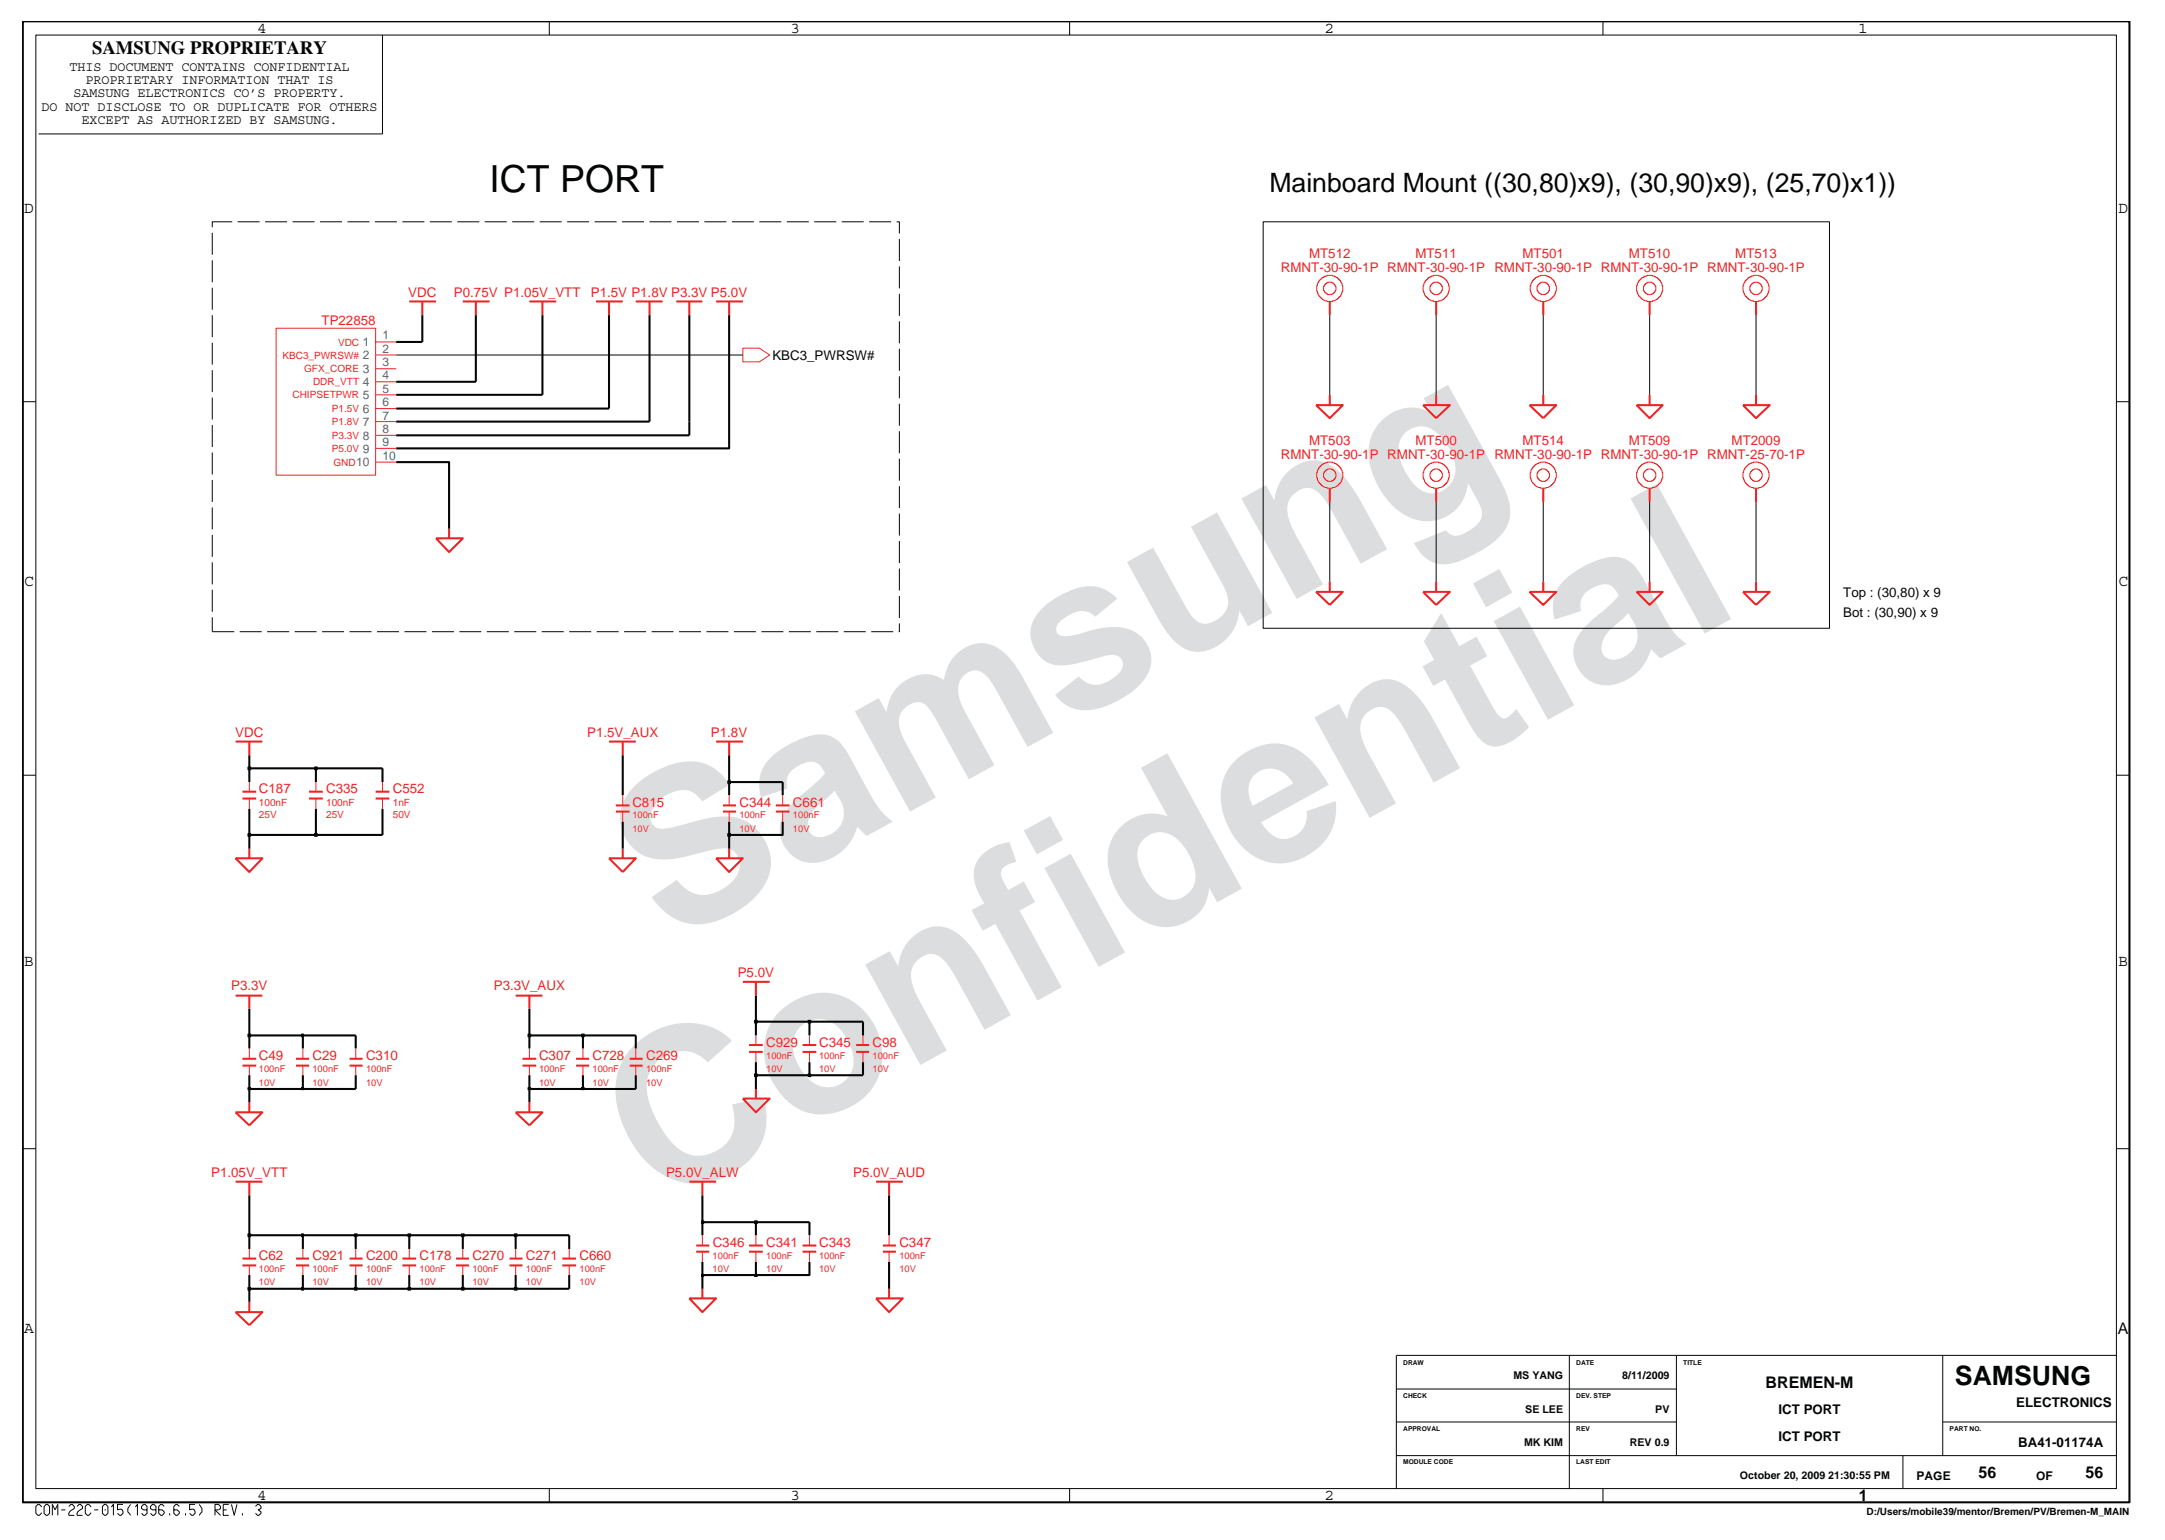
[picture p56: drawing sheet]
<svg xmlns="http://www.w3.org/2000/svg" width="267mm" height="190mm" viewBox="0 0 267 190" stroke-linecap="round" stroke-linejoin="round" font-family="sans-serif">
<defs><g id="words">
<g font-size="26.5" fill="#dcddde">
<text x="82.4" y="116.5" transform="rotate(-29 82.4 116.5)">Samsung</text>
<text x="81.1" y="149.2" transform="rotate(-29 81.1 149.2)">Confidential</text>
</g>
<text font-size="4.6" fill="#040505" x="60.4" y="23.7">ICT PORT</text>
<g font-size="3.3" fill="#040505">
<text x="156.6" y="23.6">Mainboard Mount ((30,80)x9), (30,90)x9), (25,70)x1))</text>
<text x="241.1" y="170.8">SAMSUNG</text>
</g>
<text font-size="2.3" fill="#040505" x="11.4" y="6.7">SAMSUNG PROPRIETARY</text>
<g font-size="2" fill="#040505">
<text x="31.8" y="4">4</text>
<text x="97.6" y="4">3</text>
<text x="163.4" y="4">2</text>
<text x="229.2" y="4">1</text>
<text x="3" y="26.2">D</text>
<text x="261.3" y="26.2">D</text>
<text x="3" y="72.3">C</text>
<text x="261.3" y="72.3">C</text>
<text x="3" y="119.2">B</text>
<text x="261.3" y="119.2">B</text>
<text x="3" y="164.4">A</text>
<text x="261.2" y="164.6">A</text>
<text x="217.8" y="171.2">BREMEN-M</text>
<text x="31.8" y="185">4</text>
<text x="97.6" y="185">3</text>
<text x="163.4" y="185">2</text>
<text x="229.3" y="185.1">1</text>
<text x="244" y="182.2">56</text>
<text x="257.2" y="182.2">56</text>
</g>
<g font-size="1.6" fill="#040505">
<text x="8.6" y="8.8">THIS DOCUMENT CONTAINS CONFIDENTIAL</text>
<text x="9.1" y="12">SAMSUNG ELECTRONICS CO’S PROPERTY.</text>
<text x="10.5" y="10.4">PROPRIETARY INFORMATION THAT IS</text>
<text x="5.1" y="13.7">DO NOT DISCLOSE TO OR DUPLICATE FOR OTHERS</text>
<text x="10.1" y="15.3">EXCEPT AS AUTHORIZED BY SAMSUNG.</text>
<text x="95.3" y="44.4">KBC3_PWRSW#</text>
<text x="227.3" y="76">Bot : (30,90) x 9</text>
<text x="227.3" y="73.6">Top : (30,80) x 9</text>
<text x="248.7" y="173.5">ELECTRONICS</text>
<text x="219.4" y="177.6">ICT PORT</text>
<text x="219.4" y="174.3">ICT PORT</text>
<text x="248.9" y="178.4">BA41-01174A</text>
</g>
<g font-size="1.6" fill="#ec2426">
<text x="158" y="33.5">RMNT-30-90-1P RMNT-30-90-1P RMNT-30-90-1P RMNT-30-90-1P RMNT-30-90-1P</text>
<text x="161.5" y="31.8">MT512</text>
<text x="174.6" y="31.8">MT511</text>
<text x="187.8" y="31.8">MT501</text>
<text x="200.9" y="31.8">MT510</text>
<text x="214" y="31.8">MT513</text>
<text x="39.7" y="40.1">TP22858</text>
<text x="50.4" y="36.6">VDC</text>
<text x="56" y="36.6">P0.75V P1.05V_VTT</text>
<text x="72.9" y="36.6">P1.5V P1.8V P3.3V P5.0V</text>
<text x="158" y="56.6">RMNT-30-90-1P RMNT-30-90-1P RMNT-30-90-1P RMNT-30-90-1P RMNT-25-70-1P</text>
<text x="161.5" y="54.9">MT503</text>
<text x="174.6" y="54.9">MT500</text>
<text x="187.8" y="54.9">MT514</text>
<text x="200.9" y="54.9">MT509</text>
<text x="213.6" y="54.9">MT2009</text>
<text x="29" y="90.9">VDC</text>
<text x="72.4" y="90.9">P1.5V_AUX</text>
<text x="87.7" y="90.9">P1.8V</text>
<text x="31.9" y="97.8">C187</text>
<text x="40.2" y="97.8">C335</text>
<text x="48.4" y="97.8">C552</text>
<text x="78" y="99.5">C815</text>
<text x="91.2" y="99.5">C344</text>
<text x="97.8" y="99.5">C661</text>
<text x="28.5" y="122.1">P3.3V</text>
<text x="60.9" y="122.1">P3.3V_AUX</text>
<text x="91" y="120.5">P5.0V</text>
<text x="31.9" y="130.7">C49</text>
<text x="38.5" y="130.7">C29</text>
<text x="45.1" y="130.7">C310</text>
<text x="66.5" y="130.7">C307</text>
<text x="73.1" y="130.7">C728</text>
<text x="79.7" y="130.7">C269</text>
<text x="94.5" y="129.1">C929</text>
<text x="101" y="129.1">C345</text>
<text x="107.6" y="129.1">C98</text>
<text x="26" y="145.1">P1.05V_VTT</text>
<text x="82.2" y="145.1">P5.0V_ALW</text>
<text x="105.2" y="145.1">P5.0V_AUD</text>
<text x="31.9" y="155.4">C62</text>
<text x="38.5" y="155.4">C921</text>
<text x="45.1" y="155.4">C200</text>
<text x="51.8" y="155.4">C178</text>
<text x="58.3" y="155.4">C270</text>
<text x="64.9" y="155.4">C271</text>
<text x="71.5" y="155.4">C660</text>
<text x="87.9" y="153.8">C346</text>
<text x="94.5" y="153.8">C341</text>
<text x="101" y="153.8">C343</text>
<text x="110.9" y="153.8">C347</text>
</g>
<g font-size="1.5" fill="#3a53a4">
<text x="47.2" y="41.9">1</text>
<text x="44.7" y="42.7">1</text>
<text x="44.7" y="44.3">2</text>
<text x="44.7" y="46">3</text>
<text x="44.7" y="47.6">4</text>
<text x="47.2" y="43.5">2</text>
<text x="47.2" y="45.2">3</text>
<text x="47.2" y="46.8">4</text>
<text x="44.7" y="49.2">5</text>
<text x="44.7" y="50.9">6</text>
<text x="44.7" y="52.5">7</text>
<text x="47.2" y="48.5">5</text>
<text x="47.2" y="50.1">6</text>
<text x="47.2" y="51.8">7</text>
<text x="47.2" y="53.4">8</text>
<text x="43.9" y="57.5">10</text>
<text x="44.7" y="54.2">8</text>
<text x="44.7" y="55.8">9</text>
<text x="47.2" y="55">9</text>
<text x="47.2" y="56.7">10</text>
</g>
<g font-size="1.5" fill="#040505">
<text x="236.4" y="182.5">PAGE</text>
<text x="251.1" y="182.5">OF</text>
</g>
<g font-size="1.3" fill="#040505">
<text x="186.7" y="170.1">MS YANG</text>
<text x="200.1" y="170.1">8/11/2009</text>
<text x="188" y="178.3">MK KIM</text>
<text x="188.1" y="174.2">SE LEE</text>
<text x="201" y="178.3">REV 0.9</text>
<text x="204.2" y="174.2">PV</text>
<text x="214.6" y="182.4">October 20, 2009 21:30:55 PM</text>
</g>
<g font-size="1.2" fill="#ec2426">
<text x="34.8" y="44.2">KBC3_PWRSW#</text>
<text x="37.5" y="45.9">GFX_CORE</text>
<text x="38.6" y="47.5">DDR_VTT</text>
<text x="41.7" y="42.6">VDC</text>
<text x="36.1" y="49.1">CHIPSETPWR</text>
<text x="40.9" y="50.8">P1.5V</text>
<text x="40.9" y="52.4">P1.8V</text>
<text x="40.9" y="54.1">P3.3V</text>
<text x="40.9" y="55.7">P5.0V</text>
<text x="41.1" y="57.4">GND</text>
<text x="31.9" y="99.3">100nF</text>
<text x="31.9" y="100.9">25V</text>
<text x="40.2" y="99.3">100nF</text>
<text x="40.2" y="100.9">25V</text>
<text x="48.4" y="99.3">1nF</text>
<text x="48.4" y="100.9">50V</text>
<text x="78" y="100.9">100nF</text>
<text x="91.2" y="100.9">100nF</text>
<text x="97.8" y="100.9">100nF</text>
<text x="78" y="102.6">10V</text>
<text x="91.2" y="102.6">10V</text>
<text x="97.8" y="102.6">10V</text>
<text x="94.5" y="130.6">100nF</text>
<text x="101" y="130.6">100nF</text>
<text x="107.6" y="130.6">100nF</text>
<text x="31.9" y="133.9">10V</text>
<text x="31.9" y="132.2">100nF</text>
<text x="38.5" y="132.2">100nF</text>
<text x="38.5" y="133.9">10V</text>
<text x="45.1" y="133.9">10V</text>
<text x="45.1" y="132.2">100nF</text>
<text x="66.5" y="133.9">10V</text>
<text x="66.5" y="132.2">100nF</text>
<text x="73.1" y="132.2">100nF</text>
<text x="73.1" y="133.9">10V</text>
<text x="79.7" y="132.2">100nF</text>
<text x="79.7" y="133.9">10V</text>
<text x="94.5" y="132.2">10V</text>
<text x="101" y="132.2">10V</text>
<text x="107.6" y="132.2">10V</text>
<text x="87.9" y="155.2">100nF</text>
<text x="94.5" y="155.2">100nF</text>
<text x="101" y="155.2">100nF</text>
<text x="110.9" y="155.2">100nF</text>
<text x="31.9" y="156.9">100nF</text>
<text x="31.9" y="158.5">10V</text>
<text x="38.5" y="158.5">10V</text>
<text x="38.5" y="156.9">100nF</text>
<text x="45.1" y="156.9">100nF</text>
<text x="45.1" y="158.5">10V</text>
<text x="51.8" y="158.5">10V</text>
<text x="51.8" y="156.9">100nF</text>
<text x="58.3" y="156.9">100nF</text>
<text x="58.3" y="158.5">10V</text>
<text x="64.9" y="158.5">10V</text>
<text x="64.9" y="156.9">100nF</text>
<text x="71.5" y="158.5">10V</text>
<text x="71.5" y="156.9">100nF</text>
<text x="87.9" y="156.9">10V</text>
<text x="94.5" y="156.9">10V</text>
<text x="101" y="156.9">10V</text>
<text x="110.9" y="156.9">10V</text>
</g>
<text font-size="1.2" fill="#040505" x="230.2" y="186.9">D:/Users/mobile39/mentor/Bremen/PV/Bremen-M_MAIN</text>
<g font-size=".8" fill="#040505">
<text x="173.1" y="168.3">DRAW</text>
<text x="173.1" y="172.3">CHECK</text>
<text x="194.4" y="168.3">DATE</text>
<text x="194.4" y="172.3">DEV. STEP</text>
<text x="207.6" y="168.3">TITLE</text>
<text x="173.1" y="176.5">APPROVAL</text>
<text x="194.4" y="176.5">REV</text>
<text x="240.5" y="176.5">PART NO.</text>
<text x="173.1" y="180.6">MODULE CODE</text>
<text x="194.4" y="180.6">LAST EDIT</text>
</g>
</g></defs>
<g fill="none" stroke="#ec2426" stroke-width=".12">
<path d="M162.7 34.5l.4-.3h.2l.1-.2h.3h.7h.2l.2 .2h.1l.5 .4v.2l.1 .2v.2h.1v.7h-.1v.3l-.1 .3-.5 .4-.3 .2h-.2v.1h-.7v-.1h-.3l-.3-.2-.4-.4-.1-.3h-.1v-.3h-.1v-.7h.1v-.2zM163.5 35l.3-.1v-.1h.5v.1h.1l.3 .2v.2h.1v.5h-.1v.2l-.3 .2h-.1v.1h-.5v-.1h-.2l-.3-.2v-.2v-.5v-.2zM175.9 34.5l.3-.3h.2l.1-.2h.3h.7h.2l.2 .2h.2l.4 .4v.2l.2 .2v.2h.1v.7h-.1v.3h-.1l-.1 .3-.4 .4-.4 .2h-.2v.1h-.7v-.1h-.3l-.3-.2-.4-.4-.1-.3h-.1v-.3h-.1v-.7h.1v-.2zM176.6 35l.3-.1v-.1h.5v.1h.2l.2 .2v.2h.1v.5h-.1v.2l-.2 .2h-.2v.1h-.5v-.1h-.2l-.2-.2v-.2h-.1v-.5h.1v-.2zM189.1 34.5l.3-.3h.2l.2-.2h.2h.7h.2l.2 .2h.2l.4 .4v.2l.2 .2v.2h.1v.7h-.1v.3h-.1l-.1 .3-.4 .4-.4 .2h-.2v.1h-.7v-.1h-.2l-.4-.2-.4-.4-.1-.3h-.1v-.3h-.1v-.7h.1v-.2zM189.8 35l.3-.1v-.1h.5v.1h.2l.2 .2v.2h.1v.5h-.1v.2l-.2 .2h-.2v.1h-.5v-.1h-.2l-.2-.2v-.2h-.1v-.5h.1v-.2zM202.2 34.5l.3-.3h.2l.2-.2h.2h.7h.3l.1 .2h.2l.4 .4v.2l.2 .2v.2h.1v.7h-.1v.3h-.1l-.1 .3-.4 .4-.3 .2h-.3v.1h-.7v-.1h-.2l-.4-.2-.4-.4-.1-.3h-.1v-.3v-.7v-.2zM203 35l.2-.1v-.1h.5v.1h.2l.3 .2v.2v.5v.2l-.3 .2h-.2v.1h-.5v-.1h-.2l-.2-.2v-.2h-.1v-.5h.1v-.2zM215.3 34.5l.4-.3h.1l.2-.2h.3h.6h.3l.2 .2h.1l.5 .4v.2l.1 .2v.2h.1v.7h-.1v.3h-.1v.3l-.5 .4-.3 .2h-.3v.1h-.6v-.1h-.3l-.3-.2-.5-.4v-.3h-.1v-.3h-.1v-.7h.1v-.2zM216.1 35l.2-.1v-.1h.6v.1h.1l.3 .2v.2h.1v.5h-.1v.2l-.3 .2h-.1v.1h-.6v-.1h-.1l-.3-.2v-.2h-.1v-.5h.1v-.2zM34.1 40.5h12.2v18.1h-12.2zM46.3 42.2h2.6"/>
<path d="M46.3 45.5h2.6M46.3 48.7h2.6M46.3 52h2.6M46.3 55.3h2.6M46.3 40.5v.1M46.3 43.8h2.6M46.3 47.1h2.6M46.3 50.4h2.6M46.3 53.7h2.6M46.3 57h2.6M91.6 42.9h2.1l1.2 .9-1.2 .8h-2.1zM163 57.3l.3-.1h.1v-.1h.3v-.1h.7v.1h.2v.1h.3l.5 .5v.1l.1 .2v.3h.1v.6h-.1v.3l-.1 .3-.5 .4-.3 .2h-.2v.1h-.7v-.1h-.3l-.3-.2-.4-.4-.1-.3h-.1v-.3h-.1v-.6h.1v-.3l.2-.2v-.1z"/>
<path d="M163.4 58.1l.2-.2h.2v-.1h.5v.1h.1l.3 .3v.1h.1v.5h-.1v.2l-.3 .3h-.1v.1h-.5v-.1h-.2l-.3-.3v-.2v-.5zM176.1 57.3l.3-.1h.1v-.1h.3v-.1h.7v.1h.2v.1h.4l.4 .5v.1l.2 .2v.3h.1v.6h-.1v.3h-.1l-.1 .3-.4 .4-.4 .2h-.2v.1h-.7v-.1h-.3l-.3-.2-.4-.4-.1-.3h-.1v-.3h-.1v-.6h.1v-.3l.2-.2v-.1zM176.5 58.1l.2-.2h.2v-.1h.5v.1h.2l.2 .3v.1h.1v.5h-.1v.2l-.2 .3h-.2v.1h-.5v-.1h-.2l-.2-.3v-.2h-.1v-.5h.1zM189.3 57.3l.3-.1h.2v-.1h.2v-.1h.7v.1h.2v.1h.4l.4 .5v.1l.2 .2v.3h.1v.6h-.1v.3h-.1l-.1 .3-.4 .4-.4 .2h-.2v.1h-.7v-.1h-.2l-.4-.2-.4-.4-.1-.3h-.1v-.3h-.1v-.6h.1v-.3l.2-.2v-.1zM189.8 58.1l.1-.2h.2v-.1h.5v.1h.2l.2 .3v.1h.1v.5h-.1v.2l-.2 .3h-.2v.1h-.5v-.1h-.2l-.2-.3v-.2h-.1v-.5h.1zM202.5 57.3l.2-.1h.2v-.1h.2v-.1h.7v.1h.3v.1h.3l.4 .5v.1l.2 .2v.3h.1v.6h-.1v.3h-.1l-.1 .3-.4 .4-.3 .2h-.3v.1h-.7v-.1h-.2l-.4-.2-.4-.4-.1-.3h-.1v-.3v-.6v-.3l.2-.2v-.1zM202.9 58.1l.1-.2h.2v-.1h.5v.1h.2l.3 .3v.1v.5v.2l-.3 .3h-.2v.1h-.5v-.1h-.2l-.2-.3v-.2h-.1v-.5h.1zM215.6 57.3l.2-.1h.2v-.1h.3v-.1h.6v.1h.3v.1h.3l.5 .5v.1l.1 .2v.3h.1v.6h-.1v.3h-.1v.3l-.5 .4-.3 .2h-.3v.1h-.6v-.1h-.3l-.3-.2-.5-.4v-.3h-.1v-.3h-.1v-.6h.1v-.3l.1-.2v-.1zM215.9 58.2l.3-.3h.1v-.1h.6v.1h.1l.3 .3v.1h.1v.5h-.1v.2l-.3 .3h-.1v.1h-.6v-.1h-.1l-.3-.3v-.2h-.1v-.5h.1zM30.8 96.4v1.2M30.8 98.5v1.2M39 96.4v1.2"/>
<path d="M39 98.5v1.2M47.2 96.4v1.2M47.2 98.5v1.2M76.8 98v1.3M89.9 98v1.3M96.5 98v1.3M76.8 100.1v1.3M89.9 100.1v1.3M96.5 100.1v1.3M30.8 129.3v1.3M30.8 131.4v1.2M37.4 129.3v1.3"/>
<path d="M37.4 131.4v1.2M43.9 129.3v1.3M43.9 131.4v1.2M65.3 129.3v1.3M65.3 131.4v1.2M71.9 129.3v1.3M71.9 131.4v1.2M78.4 129.3v1.3M78.4 131.4v1.2M93.2 127.7v1.2M93.2 129.7v1.3M99.8 127.7v1.2"/>
<path d="M99.8 129.7v1.3M106.4 127.7v1.2M106.4 129.7v1.3M30.8 154v1.2M30.8 156v1.2M37.4 154v1.2M37.4 156v1.2M43.9 154v1.2M43.9 156v1.2M50.5 154v1.2M50.5 156v1.2M57.1 154v1.2"/>
<path d="M57.1 156v1.2M63.6 154v1.2M63.6 156v1.2M70.2 154v1.2M70.2 156v1.2M86.6 152.3v1.3M86.6 154.4v1.2M93.2 152.3v1.3M93.2 154.4v1.2M99.8 152.3v1.3M99.8 154.4v1.2M109.7 152.3v1.3"/>
<path d="M109.7 154.4v1.2"/>
</g>
<g fill="none" stroke="#ec2426" stroke-width=".25">
<path d="M50.5 37.2h3.3M52.1 37.2v1.7M57.1 37.2h3.3M58.7 37.2v1.7M65.3 37.2h3.3M66.9 37.2v1.7M73.5 37.2h3.3M75.1 37.2v1.7M78.4 37.2h3.3M80.1 37.2v1.7M83.4 37.2h3.2M85 37.2v1.7"/>
<path d="M88.3 37.2h3.3M89.9 37.2v1.7M164 37.2v1.7M177.1 37.2v1.7M190.3 37.2v1.7M203.5 37.2v1.7M216.6 37.2v1.7M162.3 50h3.3l-1.6 1.6zM164 48.7v1.3M175.5 50h3.3l-1.7 1.6zM177.1 48.7v1.3M188.7 50h3.3l-1.7 1.6z"/>
<path d="M190.3 48.7v1.3M201.9 50h3.2l-1.6 1.6zM203.5 48.7v1.3M215 50h3.3l-1.7 1.6zM216.6 48.7v1.3M53.8 66.4h3.3l-1.7 1.7zM55.4 65.2v1.2M162.3 73h3.3l-1.6 1.6zM164 60.2v1.7M164 71.7v1.3M175.5 73h3.3l-1.7 1.6zM177.1 60.2v1.7"/>
<path d="M177.1 71.7v1.3M188.7 73h3.3l-1.7 1.6zM190.3 60.2v1.7M190.3 71.7v1.3M201.9 73h3.2l-1.6 1.6zM203.5 60.2v1.7M203.5 71.7v1.3M215 73h3.3l-1.7 1.6zM216.6 60.2v1.7M216.6 71.7v1.3M29.1 91.4h3.3M29.9 97.6h1.7"/>
<path d="M29.9 98.5h1.7M30.8 91.4v1.7M38.1 97.6h1.7M38.1 98.5h1.7M46.3 98.5h1.7M46.3 97.6h1.7M75.1 91.4h3.3M76 99.3h1.7M76.8 91.4v1.7M88.3 91.4h3.3M89.2 99.3h1.6M89.9 91.4v1.7"/>
<path d="M95.7 99.3h1.7M29.1 105.8h3.3l-1.6 1.7zM30.8 104.7v1.1M75.1 105.8h3.3l-1.6 1.7zM76 100.1h1.7M76.8 104.7v1.1M88.3 105.8h3.3l-1.7 1.7zM89.2 100.1h1.6M89.9 104.7v1.1M95.7 100.1h1.7M29.1 137.2h3.3l-1.6 1.6zM29.1 122.8h3.3"/>
<path d="M29.9 130.6h1.7M29.9 131.4h1.7M30.8 135.9v1.3M30.8 122.8v1.6M36.5 130.6h1.6M36.5 131.4h1.6M43.1 130.6h1.6M43.1 131.4h1.6M63.6 137.2h3.3l-1.6 1.6zM63.6 122.8h3.3M64.5 131.4h1.6M64.5 130.6h1.6"/>
<path d="M65.3 122.8v1.6M65.3 135.9v1.3M71.1 131.4h1.6M71.1 130.6h1.6M77.7 131.4h1.6M77.7 130.6h1.6M91.6 135.5h3.3l-1.7 1.7zM91.6 121.1h3.3M92.4 128.9h1.7M92.4 129.7h1.7M93.2 121.1v1.7M93.2 134.3v1.2"/>
<path d="M99 128.9h1.7M99 129.7h1.7M105.6 129.7h1.6M105.6 128.9h1.6M29.1 145.7h3.3M29.9 156h1.7M29.9 155.2h1.7M30.8 145.7v1.7M36.5 155.2h1.6M36.5 156h1.6M43.1 156h1.6M43.1 155.2h1.6"/>
<path d="M49.6 155.2h1.7M49.6 156h1.7M56.2 155.2h1.6M56.2 156h1.6M62.8 156h1.7M62.8 155.2h1.7M69.4 155.2h1.7M69.4 156h1.7M85 145.7h3.3M85.9 153.6h1.6M85.9 154.4h1.6M86.6 145.7v1.7"/>
<path d="M86.6 158.9v1.2M92.4 153.6h1.7M92.4 154.4h1.7M99 154.4h1.7M99 153.6h1.7M108.1 145.7h3.3M108.9 154.4h1.6M108.9 153.6h1.6M109.7 145.7v1.7M109.7 158.9v1.2M29.1 161.8h3.3l-1.6 1.6zM30.8 160.5v1.3"/>
<path d="M85 160.1h3.3l-1.7 1.7zM108.1 160.1h3.3l-1.7 1.7z"/>
</g>
<path d="M30.8 158.9v1.6" fill="none" stroke="#040505" stroke-width=".25"/>
<path d="M30.6 158.8h.3v.3h-.3z" fill="#040505"/>
<path d="M30.6 158.8h.3v.3h-.3z" fill="none" stroke="#040505" stroke-width=".12"/>
<path d="M30.8 157.2v1.7h6.6" fill="none" stroke="#040505" stroke-width=".25"/>
<path d="M37.2 158.8h.2v.3h-.2z" fill="#040505"/>
<path d="M37.2 158.8h.2v.3h-.2z" fill="none" stroke="#040505" stroke-width=".12"/>
<path d="M37.4 157.2v1.7h6.5" fill="none" stroke="#040505" stroke-width=".25"/>
<path d="M43.7 158.8h.3v.3h-.3z" fill="#040505"/>
<path d="M43.7 158.8h.3v.3h-.3z" fill="none" stroke="#040505" stroke-width=".12"/>
<path d="M43.9 157.2v1.7h6.6" fill="none" stroke="#040505" stroke-width=".25"/>
<path d="M50.3 158.8h.3v.3h-.3z" fill="#040505"/>
<path d="M50.3 158.8h.3v.3h-.3z" fill="none" stroke="#040505" stroke-width=".12"/>
<path d="M50.5 157.2v1.7h6.6" fill="none" stroke="#040505" stroke-width=".25"/>
<path d="M56.9 158.8h.4v.3h-.4z" fill="#040505"/>
<path d="M56.9 158.8h.4v.3h-.4z" fill="none" stroke="#040505" stroke-width=".12"/>
<path d="M57.1 157.2v1.7h6.5" fill="none" stroke="#040505" stroke-width=".25"/>
<path d="M63.4 158.8h.4v.3h-.4z" fill="#040505"/>
<path d="M63.4 158.8h.4v.3h-.4z" fill="none" stroke="#040505" stroke-width=".12"/>
<path d="M63.6 157.2v1.7h6.6v-1.7M86.6 157.2v1.7M109.7 155.6v3.3" fill="none" stroke="#040505" stroke-width=".25"/>
<path d="M86.5 157.1h.3v.3h-.3z" fill="#040505"/>
<path d="M86.5 157.1h.3v.3h-.3z" fill="none" stroke="#040505" stroke-width=".12"/>
<path d="M86.6 155.6v1.6h6.6" fill="none" stroke="#040505" stroke-width=".25"/>
<path d="M93.1 157.1h.3v.3h-.3z" fill="#040505"/>
<path d="M93.1 157.1h.3v.3h-.3z" fill="none" stroke="#040505" stroke-width=".12"/>
<path d="M30.8 152.3v1.7M37.4 152.3v1.7M43.9 152.3v1.7M50.5 152.3v1.7M57.1 152.3v1.7M63.6 152.3v1.7M70.2 152.3v1.7M93.2 155.6v1.6h6.6v-1.6" fill="none" stroke="#040505" stroke-width=".25"/>
<path d="M30.6 152.2h.3v.3h-.3z" fill="#040505"/>
<path d="M30.6 152.2h.3v.3h-.3z" fill="none" stroke="#040505" stroke-width=".12"/>
<path d="M30.8 147.4v4.9h6.6" fill="none" stroke="#040505" stroke-width=".25"/>
<path d="M37.2 152.2h.2v.3h-.2z" fill="#040505"/>
<path d="M37.2 152.2h.2v.3h-.2z" fill="none" stroke="#040505" stroke-width=".12"/>
<path d="M37.4 152.3h6.5" fill="none" stroke="#040505" stroke-width=".25"/>
<path d="M43.7 152.2h.3v.3h-.3z" fill="#040505"/>
<path d="M43.7 152.2h.3v.3h-.3z" fill="none" stroke="#040505" stroke-width=".12"/>
<path d="M43.9 152.3h6.6" fill="none" stroke="#040505" stroke-width=".25"/>
<path d="M50.3 152.2h.3v.3h-.3z" fill="#040505"/>
<path d="M50.3 152.2h.3v.3h-.3z" fill="none" stroke="#040505" stroke-width=".12"/>
<path d="M50.5 152.3h6.6" fill="none" stroke="#040505" stroke-width=".25"/>
<path d="M56.9 152.2h.4v.3h-.4z" fill="#040505"/>
<path d="M56.9 152.2h.4v.3h-.4z" fill="none" stroke="#040505" stroke-width=".12"/>
<path d="M57.1 152.3h6.5" fill="none" stroke="#040505" stroke-width=".25"/>
<path d="M63.4 152.2h.4v.3h-.4z" fill="#040505"/>
<path d="M63.4 152.2h.4v.3h-.4z" fill="none" stroke="#040505" stroke-width=".12"/>
<path d="M63.6 152.3h6.6M86.6 150.7v1.6M93.2 150.7v1.6M99.8 150.7v1.6M109.7 147.4v4.9" fill="none" stroke="#040505" stroke-width=".25"/>
<path d="M86.5 150.5h.3v.4h-.3z" fill="#040505"/>
<path d="M86.5 150.5h.3v.4h-.3z" fill="none" stroke="#040505" stroke-width=".12"/>
<path d="M86.6 147.4v3.3h6.6" fill="none" stroke="#040505" stroke-width=".25"/>
<path d="M93.1 150.5h.3v.4h-.3z" fill="#040505"/>
<path d="M93.1 150.5h.3v.4h-.3z" fill="none" stroke="#040505" stroke-width=".12"/>
<path d="M30.8 134.3v1.6M65.3 134.3v1.6M93.2 150.7h6.6" fill="none" stroke="#040505" stroke-width=".25"/>
<path d="M30.6 134.1h.3v.3h-.3z" fill="#040505"/>
<path d="M30.6 134.1h.3v.3h-.3z" fill="none" stroke="#040505" stroke-width=".12"/>
<path d="M30.8 132.6v1.7h6.6" fill="none" stroke="#040505" stroke-width=".25"/>
<path d="M37.2 134.1h.2v.3h-.2z" fill="#040505"/>
<path d="M37.2 134.1h.2v.3h-.2z" fill="none" stroke="#040505" stroke-width=".12"/>
<path d="M37.4 132.6v1.7h6.5v-1.7" fill="none" stroke="#040505" stroke-width=".25"/>
<path d="M65.1 134.1h.4v.3h-.4z" fill="#040505"/>
<path d="M65.1 134.1h.4v.3h-.4z" fill="none" stroke="#040505" stroke-width=".12"/>
<path d="M65.3 132.6v1.7h6.6" fill="none" stroke="#040505" stroke-width=".25"/>
<path d="M71.7 134.1h.4v.3h-.4z" fill="#040505"/>
<path d="M71.7 134.1h.4v.3h-.4z" fill="none" stroke="#040505" stroke-width=".12"/>
<path d="M71.9 132.6v1.7h6.5v-1.7M93.2 132.6v1.7" fill="none" stroke="#040505" stroke-width=".25"/>
<path d="M93.1 132.4h.3v.4h-.3z" fill="#040505"/>
<path d="M93.1 132.4h.3v.4h-.3z" fill="none" stroke="#040505" stroke-width=".12"/>
<path d="M93.2 131v1.6h6.6" fill="none" stroke="#040505" stroke-width=".25"/>
<path d="M99.7 132.4h.3v.4h-.3z" fill="#040505"/>
<path d="M99.7 132.4h.3v.4h-.3z" fill="none" stroke="#040505" stroke-width=".12"/>
<path d="M30.8 127.7v1.6M37.4 127.7v1.6M43.9 127.7v1.6M65.3 127.7v1.6M71.9 127.7v1.6M78.4 127.7v1.6M99.8 131v1.6h6.6v-1.6" fill="none" stroke="#040505" stroke-width=".25"/>
<path d="M30.6 127.5h.3v.4h-.3z" fill="#040505"/>
<path d="M30.6 127.5h.3v.4h-.3z" fill="none" stroke="#040505" stroke-width=".12"/>
<path d="M30.8 124.4v3.3h6.6" fill="none" stroke="#040505" stroke-width=".25"/>
<path d="M37.2 127.5h.2v.4h-.2z" fill="#040505"/>
<path d="M37.2 127.5h.2v.4h-.2z" fill="none" stroke="#040505" stroke-width=".12"/>
<path d="M37.4 127.7h6.5" fill="none" stroke="#040505" stroke-width=".25"/>
<path d="M65.1 127.5h.4v.4h-.4z" fill="#040505"/>
<path d="M65.1 127.5h.4v.4h-.4z" fill="none" stroke="#040505" stroke-width=".12"/>
<path d="M65.3 124.4v3.3h6.6" fill="none" stroke="#040505" stroke-width=".25"/>
<path d="M71.7 127.5h.4v.4h-.4z" fill="#040505"/>
<path d="M71.7 127.5h.4v.4h-.4z" fill="none" stroke="#040505" stroke-width=".12"/>
<path d="M71.9 127.7h6.5M93.2 126v1.7M99.8 126v1.7M106.4 126v1.7" fill="none" stroke="#040505" stroke-width=".25"/>
<path d="M93.1 125.8h.3v.4h-.3z" fill="#040505"/>
<path d="M93.1 125.8h.3v.4h-.3z" fill="none" stroke="#040505" stroke-width=".12"/>
<path d="M93.2 122.8v3.2h6.6" fill="none" stroke="#040505" stroke-width=".25"/>
<path d="M99.7 125.8h.3v.4h-.3z" fill="#040505"/>
<path d="M99.7 125.8h.3v.4h-.3z" fill="none" stroke="#040505" stroke-width=".12"/>
<path d="M30.8 103v1.7M76.8 101.4v3.3M89.9 103v1.7M99.8 126h6.6" fill="none" stroke="#040505" stroke-width=".25"/>
<path d="M30.6 102.8h.3v.3h-.3z" fill="#040505"/>
<path d="M30.6 102.8h.3v.3h-.3z" fill="none" stroke="#040505" stroke-width=".12"/>
<path d="M30.8 99.7v3.3h8.2" fill="none" stroke="#040505" stroke-width=".25"/>
<path d="M38.8 102.8h.3v.3h-.3z" fill="#040505"/>
<path d="M38.8 102.8h.3v.3h-.3z" fill="none" stroke="#040505" stroke-width=".12"/>
<path d="M39 99.7v3.3h8.2v-3.3" fill="none" stroke="#040505" stroke-width=".25"/>
<path d="M89.8 102.8h.3v.3h-.3z" fill="#040505"/>
<path d="M89.8 102.8h.3v.3h-.3z" fill="none" stroke="#040505" stroke-width=".12"/>
<path d="M30.8 94.7v1.7M39 94.7v1.7M47.2 94.7v1.7M76.8 93.1v4.9M89.9 96.4v1.6M96.5 96.4v1.6M89.9 101.4v1.6h6.6v-1.6" fill="none" stroke="#040505" stroke-width=".25"/>
<path d="M89.8 96.3h.3v.3h-.3z" fill="#040505"/>
<path d="M89.8 96.3h.3v.3h-.3z" fill="none" stroke="#040505" stroke-width=".12"/>
<path d="M89.9 93.1v3.3h6.6" fill="none" stroke="#040505" stroke-width=".25"/>
<path d="M30.6 94.6h.3v.3h-.3z" fill="#040505"/>
<path d="M30.6 94.6h.3v.3h-.3z" fill="none" stroke="#040505" stroke-width=".12"/>
<path d="M30.8 93.1v1.6h8.2" fill="none" stroke="#040505" stroke-width=".25"/>
<path d="M38.8 94.6h.3v.3h-.3z" fill="#040505"/>
<g fill="none" stroke="#040505" stroke-width=".12">
<path d="M4.4 4.3h256.6v179.3h-256.6zM47.2 4.3v12.2h-42.4M67.8 2.6v1.7M131.9 2.6v1.7M197.7 2.6v1.7M26.2 28.7v2.7M26.2 32.1v2.7M26.2 35.5v2.7M26.2 38.9v2.7M28.6 27.4h-2.4v.6M29.3 27.4h2.7M32.7 27.4h2.7"/>
<path d="M36.1 27.4h2.7M39.5 27.4h2.7M42.9 27.4h2.7M46.2 27.4h2.8M49.6 27.4h2.7M53 27.4h2.7M56.4 27.4h2.7M59.8 27.4h2.7M63.2 27.4h2.7M66.6 27.4h2.7M70 27.4h2.7M73.3 27.4h2.7"/>
<path d="M76.7 27.4h2.7M80.1 27.4h2.7M83.5 27.4h2.7M86.9 27.4h2.7M90.3 27.4h2.7M93.7 27.4h2.7M97 27.4h2.8M100.4 27.4h2.7M103.8 27.4h2.7M107.2 27.4h2.7M110.6 27.4h.3v1.4M110.9 29.5v2.7"/>
<path d="M110.9 32.9v2.7M110.9 36.2v2.8M110.9 39.6v2.7M155.8 27.4h69.9v50.1h-69.9zM164 38.9v9.8M177.1 38.9v9.8M190.3 38.9v9.8M203.5 38.9v9.8M216.6 38.9v9.8M2.8 49.5h1.6M26.2 42.3v2.7M26.2 45.6v2.7"/>
<path d="M26.2 49v2.7M26.2 52.4v2.7M26.2 55.8v2.7M26.2 59.2v2.7M48.9 43.8h42.7M110.9 43v2.7M110.9 46.4v2.7M110.9 49.8v2.7M110.9 53.2v2.7M110.9 56.6v2.7M110.9 59.9v2.8M261 49.5h1.7"/>
<path d="M26.2 76.1v1.8h2.7M26.2 62.6v2.7M26.2 66v2.7M26.2 69.3v2.8M26.2 72.7v2.7M29.6 77.9h2.7M33 77.9h2.7M36.3 77.9h2.8M39.7 77.9h2.7M43.1 77.9h2.7M46.5 77.9h2.7M49.9 77.9h2.7"/>
<path d="M53.3 77.9h2.7M56.7 77.9h2.7M60 77.9h2.8M63.4 77.9h2.7M66.8 77.9h2.7M70.2 77.9h2.7M73.6 77.9h2.7M77 77.9h2.7M80.4 77.9h2.7M83.8 77.9h2.7M87.1 77.9h2.8M90.5 77.9h2.7"/>
<path d="M93.9 77.9h2.7M97.3 77.9h2.7M100.7 77.9h2.7M104.1 77.9h2.7M107.5 77.9h2.7M110.9 76.9v1h-.1M110.9 63.3v2.7M110.9 66.7v2.7M110.9 70.1v2.7M110.9 73.5v2.7M164 61.9v9.8M177.1 61.9v9.8"/>
<path d="M190.3 61.9v9.8M203.5 61.9v9.8M216.6 61.9v9.8M2.8 95.6h1.6M38.8 94.6h.3v.3h-.3zM261 95.6h1.7M2.8 141.7h1.6M261 141.7h1.7M172.2 175.3h34.6M172.2 179.5h88.8M172.2 171.3h34.6M193.6 167.1v16.5"/>
<path d="M206.8 167.1v12.4M234.7 179.5v4.1M239.6 175.3h21.4M239.6 167.1v12.4M261 167.1h-88.8v16.5M5.1 185.8l-.3-.3h-.1l-.3 .3v.8l.3 .3h.1l.3-.4M5.7 185.5h.2l.2 .3v.8l-.2 .3h-.2l-.3-.3v-.8zM6.5 186.9v-1.4l.3 .7 .3-.7v1.4M7.6 186.2h.5M8.5 185.8l.2-.3h.2l.3 .3v.2l-.5 .3-.2 .3v.3h.7M9.5 185.8l.3-.3h.1l.3 .3v.2l-.4 .3-.3 .3v.3h.7M11.2 185.8l-.3-.3h-.1l-.3 .3v.8l.3 .3h.1l.3-.4"/>
<path d="M11.6 186.2h.5M12.9 185.5h.2l.2 .3v.8l-.2 .3h-.2l-.3-.3v-.8zM13 186.1v.2M13.7 185.8l.3-.3v1.4M15.2 185.5h-.7v.7l.4-.1 .2 .1 .1 .2v.2l-.3 .3h-.1l-.3-.3M16.1 185.5l-.3 .5v.4l.3 .5M16.7 185.8l.3-.3v1.4M18.1 186.2h-.4l-.2-.2v-.2l.2-.3h.2l.2 .3v.8l-.2 .3h-.2l-.2-.3M19.2 186.2h-.4l-.2-.2v-.2l.2-.3h.2l.2 .3v.8l-.2 .3h-.2l-.2-.3M20.3 185.8l-.3-.3h-.2l-.2 .3v.8l.2 .3h.2l.3-.3v-.2l-.3-.2h-.4M20.9 186.6v.3M22.1 185.8l-.2-.3h-.2l-.3 .3v.8l.3 .3h.2l.2-.3v-.2l-.2-.2h-.5"/>
<path d="M22.9 186.6v.3M24.1 185.5h-.7v.7l.4-.1 .2 .1 .1 .2v.2l-.3 .3h-.2l-.2-.3M24.6 185.5l.3 .5v.4l-.3 .5M26.5 186.9v-1.4h.4l.3 .3v.2l-.3 .2h-.4l.7 .7M27.5 186.2h.5M28.2 185.5h-.7v1.4h.7M28.6 185.5l.3 1.4 .3-1.4M29.9 186.6v.3M31.5 185.8l.3-.3h.1l.3 .3v.2l-.3 .2 .3 .2v.2l-.3 .3h-.1l-.3-.3M67.8 183.6v1.7M131.9 183.6v1.7M197.7 183.6v1.7"/>
</g>
<path d="M2.8 2.6h259.9v182.7h-259.9zM52.1 38.9v3.3h-3.2M58.7 38.9v8.2h-9.8M66.9 38.9v9.8h-18M75.1 38.9v11.5h-26.2M80.1 38.9v13.1h-31.2M85 38.9v14.8h-36.1M89.9 38.9v16.4h-41M48.9 57h6.5v8.2M39 94.7h8.2" fill="none" stroke="#040505" stroke-width=".25"/>
<use href="#words"/>
</svg>
